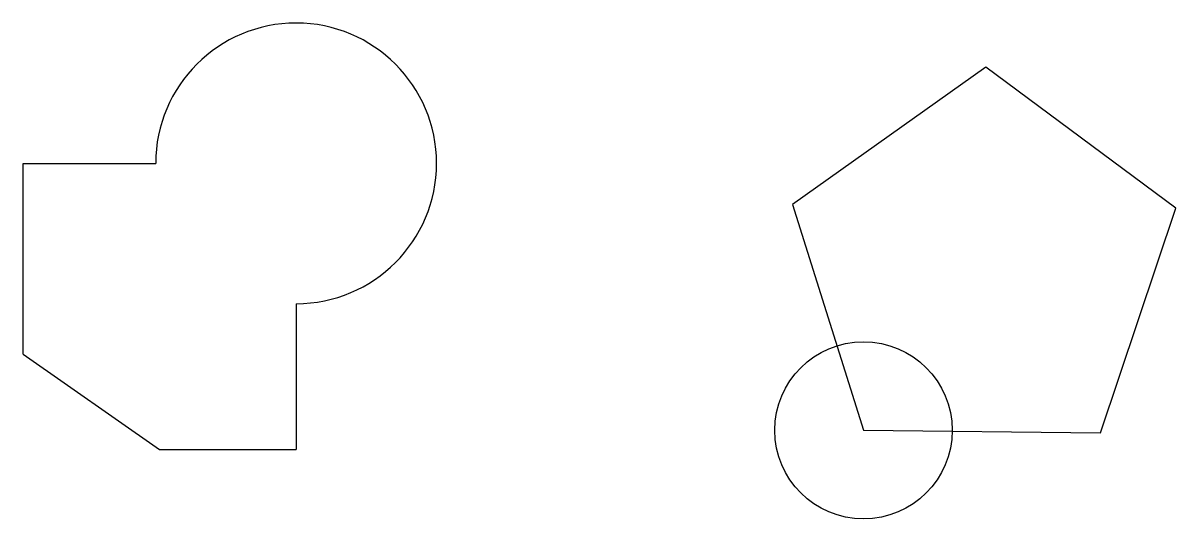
# Model space of a CAD drawing. Header units: millimetres. Extents: x 98 to 460, y 98 to 254.
import ezdxf

# ---------------------------------------------------------------- set-up
doc = ezdxf.new("R2010")
doc.units = ezdxf.units.MM

msp = doc.modelspace()

# ---------------------------------------------------------------- linework, layer by layer
for p, q in [((98.22, 149.93), (141.1, 119.95)), ((141.1, 119.95), (183.99, 119.95))]:
    msp.add_line(p, q)
msp.add_lwpolyline([(362.2, 125.99), (436.61, 125.22), (460.33, 195.76), (400.58, 240.12), (339.93, 197)], close=True)
for points in [[(98.22, 149.93), (98.22, 209.89), (139.89, 209.89)], [(183.99, 165.79), (183.99, 119.95)]]:
    msp.add_lwpolyline(points)
msp.add_circle((362.2, 125.99), 27.85)
msp.add_arc((183.99, 209.89), 44.1, 270, 180)

doc.saveas('drawing.dxf')
